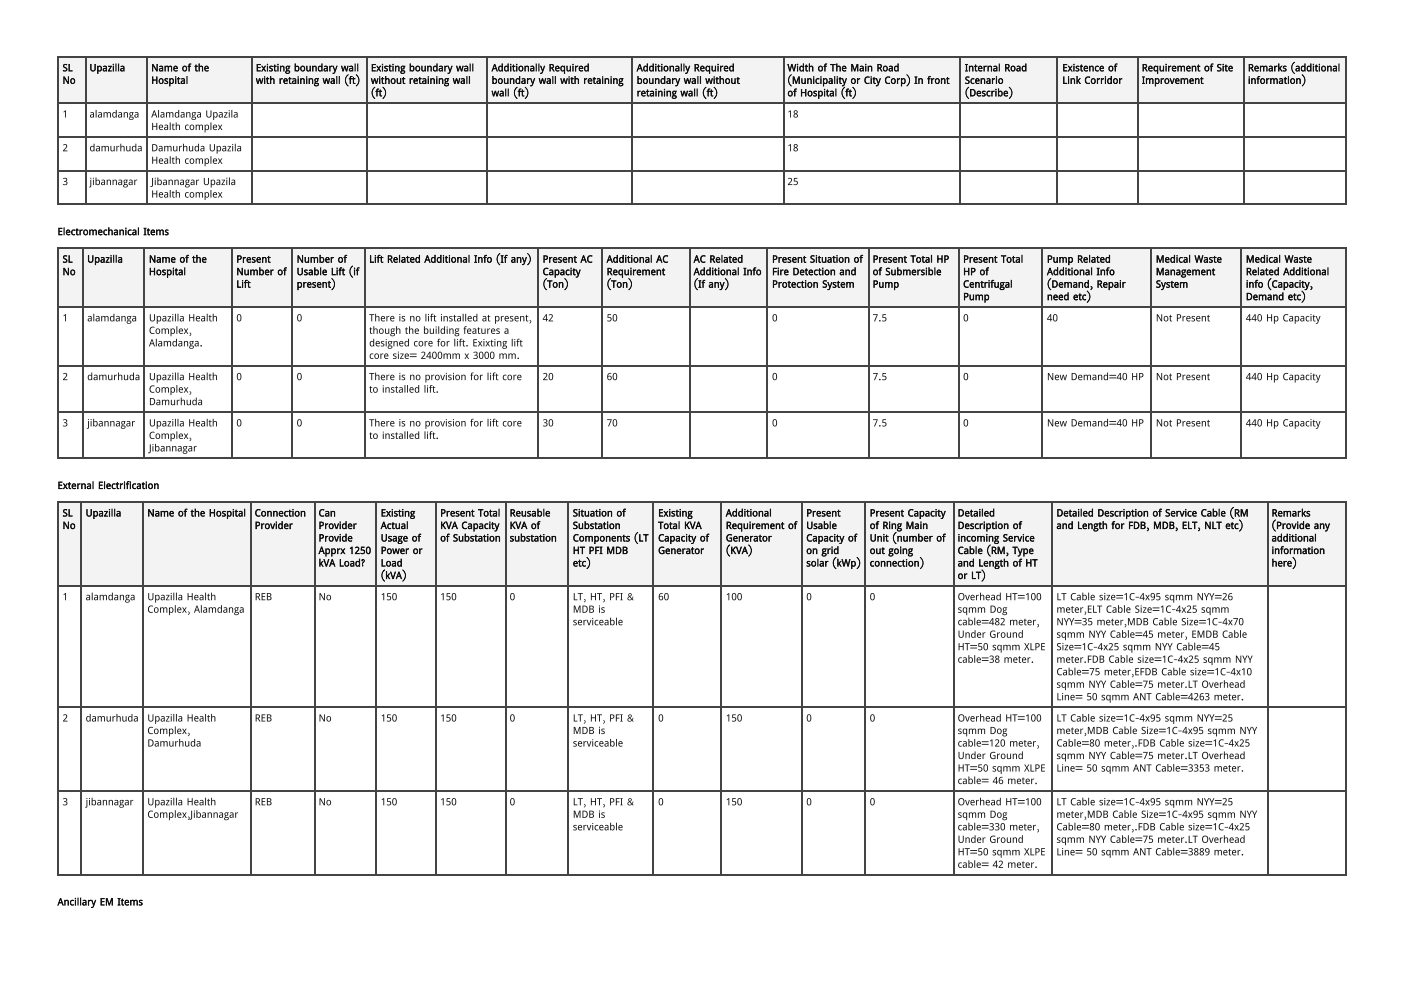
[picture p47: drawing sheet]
<svg xmlns="http://www.w3.org/2000/svg" width="297mm" height="210mm" viewBox="0 0 297 210" stroke-linecap="round" stroke-linejoin="round" font-family="sans-serif">
<defs><g id="words">
<g font-size="2.1" fill="#111">
<text x="13.2" y="15.1">SL</text>
<text x="13.2" y="17.7">No</text>
<text x="18.9" y="15.1">Upazilla</text>
<text x="32" y="15.1">Name of the</text>
<text x="32" y="17.7">Hospital</text>
<text x="54.1" y="15.1">Existing boundary wall</text>
<text x="54.1" y="17.7">with retaining wall (ft)</text>
<text x="78.5" y="15.1">Existing boundary wall</text>
<text x="78.5" y="17.7">without retaining wall</text>
<text x="104" y="15.1">Additionally Required</text>
<text x="104" y="17.7">boundary wall with retaining</text>
<text x="134.7" y="15.1">Additionally Required</text>
<text x="134.7" y="17.7">boundary wall without</text>
<text x="166.6" y="15.1">Width of The Main Road</text>
<text x="166.6" y="17.7">(Municipality or City Corp) In front</text>
<text x="204.1" y="15.1">Internal Road</text>
<text x="204.1" y="17.7">Scenario</text>
<text x="224.7" y="15.1">Existence of</text>
<text x="224.7" y="17.7">Link Corridor</text>
<text x="241.5" y="15.1">Requirement of Site</text>
<text x="241.5" y="17.7">Improvement</text>
<text x="264" y="15.1">Remarks (additional</text>
<text x="264" y="17.7">information)</text>
<text x="78.5" y="20.4">(ft)</text>
<text x="104" y="20.4">wall (ft)</text>
<text x="134.7" y="20.4">retaining wall (ft)</text>
<text x="166.6" y="20.4">of Hospital (ft)</text>
<text x="204.1" y="20.4">(Describe)</text>
<text x="13.2" y="24.9">1</text>
<text x="18.9" y="24.9">alamdanga</text>
<text x="32" y="24.9">Alamdanga Upazila</text>
<text x="32" y="27.5">Health complex</text>
<text x="166.6" y="24.9">18</text>
<text x="13.2" y="32">2</text>
<text x="18.9" y="32">damurhuda</text>
<text x="32" y="32">Damurhuda Upazila</text>
<text x="32" y="34.7">Health complex</text>
<text x="166.6" y="32">18</text>
<text x="13.2" y="39.2">3</text>
<text x="18.9" y="39.2">jibannagar</text>
<text x="32" y="39.2">Jibannagar Upazila</text>
<text x="32" y="41.8">Health complex</text>
<text x="166.6" y="39.2">25</text>
<text x="12.2" y="49.7">Electromechanical Items</text>
<text x="13.2" y="55.6">SL</text>
<text x="13.2" y="58.2">No</text>
<text x="18.4" y="55.6">Upazilla</text>
<text x="31.5" y="55.6">Name of the</text>
<text x="31.5" y="58.2">Hospital</text>
<text x="50" y="55.6">Present</text>
<text x="50" y="58.2">Number of</text>
<text x="62.8" y="55.6">Number of</text>
<text x="62.8" y="58.2">Usable Lift (if</text>
<text x="78.1" y="55.6">Lift Related Additional Info (If any)</text>
<text x="114.8" y="55.6">Present AC</text>
<text x="114.8" y="58.2">Capacity</text>
<text x="128.3" y="55.6">Additional AC</text>
<text x="128.3" y="58.2">Requirement</text>
<text x="146.7" y="55.6">AC Related</text>
<text x="146.7" y="58.2">Additional Info</text>
<text x="163.3" y="55.6">Present Situation of</text>
<text x="163.3" y="58.2">Fire Detection and</text>
<text x="184.6" y="55.6">Present Total HP</text>
<text x="184.6" y="58.2">of Submersible</text>
<text x="203.7" y="55.6">Present Total</text>
<text x="203.7" y="58.2">HP of</text>
<text x="221.5" y="55.6">Pump Related</text>
<text x="221.5" y="58.2">Additional Info</text>
<text x="244.5" y="55.6">Medical Waste</text>
<text x="244.5" y="58.2">Management</text>
<text x="263.6" y="55.6">Medical Waste</text>
<text x="263.6" y="58.2">Related Additional</text>
<text x="50" y="60.9">Lift</text>
<text x="62.8" y="60.9">present)</text>
<text x="114.8" y="60.9">(Ton)</text>
<text x="128.3" y="60.9">(Ton)</text>
<text x="146.7" y="60.9">(If any)</text>
<text x="163.3" y="60.9">Protection System</text>
<text x="184.6" y="60.9">Pump</text>
<text x="203.7" y="60.9">Centrifugal</text>
<text x="203.7" y="63.5">Pump</text>
<text x="221.5" y="60.9">(Demand, Repair</text>
<text x="221.5" y="63.5">need etc)</text>
<text x="244.5" y="60.9">System</text>
<text x="263.6" y="60.9">info (Capacity,</text>
<text x="263.6" y="63.5">Demand etc)</text>
<text x="13.2" y="68">1</text>
<text x="18.4" y="68">alamdanga</text>
<text x="31.5" y="68">Upazilla Health</text>
<text x="31.5" y="70.6">Complex,</text>
<text x="50" y="68">0</text>
<text x="62.8" y="68">0</text>
<text x="78.1" y="68">There is no lift installed at present,</text>
<text x="78.1" y="70.6">though the building features a</text>
<text x="114.8" y="68">42</text>
<text x="128.3" y="68">50</text>
<text x="163.3" y="68">0</text>
<text x="184.6" y="68">7.5</text>
<text x="203.7" y="68">0</text>
<text x="221.5" y="68">40</text>
<text x="244.5" y="68">Not Present</text>
<text x="263.6" y="68">440 Hp Capacity</text>
<text x="31.5" y="73.3">Alamdanga.</text>
<text x="78.1" y="73.3">designed core for lift. Exixting lift</text>
<text x="78.1" y="75.9">core size= 2400mm x 3000 mm.</text>
<text x="13.2" y="80.4">2</text>
<text x="18.4" y="80.4">damurhuda</text>
<text x="31.5" y="80.4">Upazilla Health</text>
<text x="31.5" y="83.1">Complex,</text>
<text x="50" y="80.4">0</text>
<text x="62.8" y="80.4">0</text>
<text x="78.1" y="80.4">There is no provision for lift core</text>
<text x="78.1" y="83.1">to installed lift.</text>
<text x="114.8" y="80.4">20</text>
<text x="128.3" y="80.4">60</text>
<text x="163.3" y="80.4">0</text>
<text x="184.6" y="80.4">7.5</text>
<text x="203.7" y="80.4">0</text>
<text x="221.5" y="80.4">New Demand=40 HP</text>
<text x="244.5" y="80.4">Not Present</text>
<text x="263.6" y="80.4">440 Hp Capacity</text>
<text x="31.5" y="85.7">Damurhuda</text>
<text x="13.2" y="90.2">3</text>
<text x="18.4" y="90.2">jibannagar</text>
<text x="31.5" y="90.2">Upazilla Health</text>
<text x="31.5" y="92.9">Complex,</text>
<text x="31.5" y="95.5">Jibannagar</text>
<text x="50" y="90.2">0</text>
<text x="62.8" y="90.2">0</text>
<text x="78.1" y="90.2">There is no provision for lift core</text>
<text x="78.1" y="92.9">to installed lift.</text>
<text x="114.8" y="90.2">30</text>
<text x="128.3" y="90.2">70</text>
<text x="163.3" y="90.2">0</text>
<text x="184.6" y="90.2">7.5</text>
<text x="203.7" y="90.2">0</text>
<text x="221.5" y="90.2">New Demand=40 HP</text>
<text x="244.5" y="90.2">Not Present</text>
<text x="263.6" y="90.2">440 Hp Capacity</text>
<text x="12.2" y="103.5">External Electrification</text>
<text x="13.2" y="109.3">SL</text>
<text x="13.2" y="111.9">No</text>
<text x="18.1" y="109.3">Upazilla</text>
<text x="31.2" y="109.3">Name of the Hospital</text>
<text x="53.9" y="109.3">Connection</text>
<text x="53.9" y="111.9">Provider</text>
<text x="67.4" y="109.3">Can</text>
<text x="67.4" y="111.9">Provider</text>
<text x="80.5" y="109.3">Existing</text>
<text x="80.5" y="111.9">Actual</text>
<text x="93.1" y="109.3">Present Total</text>
<text x="93.1" y="111.9">KVA Capacity</text>
<text x="107.8" y="109.3">Reusable</text>
<text x="107.8" y="111.9">KVA of</text>
<text x="121.2" y="109.3">Situation of</text>
<text x="121.2" y="111.9">Substation</text>
<text x="139.2" y="109.3">Existing</text>
<text x="139.2" y="111.9">Total KVA</text>
<text x="153.5" y="109.3">Additional</text>
<text x="153.5" y="111.9">Requirement of</text>
<text x="170.6" y="109.3">Present</text>
<text x="170.6" y="111.9">Usable</text>
<text x="184" y="109.3">Present Capacity</text>
<text x="184" y="111.9">of Ring Main</text>
<text x="202.6" y="109.3">Detailed</text>
<text x="202.6" y="111.9">Description of</text>
<text x="223.5" y="109.3">Detailed Description of Service Cable (RM</text>
<text x="223.5" y="111.9">and Length for FDB, MDB, ELT, NLT etc)</text>
<text x="269" y="109.3">Remarks</text>
<text x="269" y="111.9">(Provide any</text>
<text x="67.4" y="114.6">Provide</text>
<text x="67.4" y="117.2">Apprx 1250</text>
<text x="67.4" y="119.9">kVA Load?</text>
<text x="80.5" y="114.6">Usage of</text>
<text x="80.5" y="117.2">Power or</text>
<text x="80.5" y="119.9">Load</text>
<text x="93.1" y="114.6">of Substation</text>
<text x="107.8" y="114.6">substation</text>
<text x="121.2" y="114.6">Components (LT</text>
<text x="121.2" y="117.2">HT PFI MDB</text>
<text x="121.2" y="119.9">etc)</text>
<text x="139.2" y="114.6">Capacity of</text>
<text x="139.2" y="117.2">Generator</text>
<text x="153.5" y="114.6">Generator</text>
<text x="153.5" y="117.2">(KVA)</text>
<text x="170.6" y="114.6">Capacity of</text>
<text x="170.6" y="117.2">on grid</text>
<text x="170.6" y="119.9">solar (kWp)</text>
<text x="184" y="114.6">Unit (number of</text>
<text x="184" y="117.2">out going</text>
<text x="184" y="119.9">connection)</text>
<text x="202.6" y="114.6">incoming Service</text>
<text x="202.6" y="117.2">Cable (RM, Type</text>
<text x="202.6" y="119.9">and Length of HT</text>
<text x="269" y="114.6">additional</text>
<text x="269" y="117.2">information</text>
<text x="269" y="119.9">here)</text>
<text x="80.5" y="122.5">(kVA)</text>
<text x="202.6" y="122.5">or LT)</text>
<text x="13.2" y="127">1</text>
<text x="18.1" y="127">alamdanga</text>
<text x="31.2" y="127">Upazilla Health</text>
<text x="31.2" y="129.6">Complex, Alamdanga</text>
<text x="53.9" y="127">REB</text>
<text x="67.4" y="127">No</text>
<text x="80.5" y="127">150</text>
<text x="93.1" y="127">150</text>
<text x="107.8" y="127">0</text>
<text x="121.2" y="127">LT, HT, PFI &amp;</text>
<text x="121.2" y="129.6">MDB is</text>
<text x="139.2" y="127">60</text>
<text x="153.5" y="127">100</text>
<text x="170.6" y="127">0</text>
<text x="184" y="127">0</text>
<text x="202.6" y="127">Overhead HT=100</text>
<text x="202.6" y="129.6">sqmm Dog</text>
<text x="223.5" y="127">LT Cable size=1C-4x95 sqmm NYY=26</text>
<text x="223.5" y="129.6">meter,ELT Cable Size=1C-4x25 sqmm</text>
<text x="121.2" y="132.3">serviceable</text>
<text x="202.6" y="132.3">cable=482 meter,</text>
<text x="202.6" y="134.9">Under Ground</text>
<text x="202.6" y="137.6">HT=50 sqmm XLPE</text>
<text x="223.5" y="132.3">NYY=35 meter,MDB Cable Size=1C-4x70</text>
<text x="223.5" y="134.9">sqmm NYY Cable=45 meter, EMDB Cable</text>
<text x="223.5" y="137.6">Size=1C-4x25 sqmm NYY Cable=45</text>
<text x="202.6" y="140.2">cable=38 meter.</text>
<text x="223.5" y="140.2">meter.FDB Cable size=1C-4x25 sqmm NYY</text>
<text x="223.5" y="142.9">Cable=75 meter,EFDB Cable size=1C-4x10</text>
<text x="223.5" y="145.5">sqmm NYY Cable=75 meter.LT Overhead</text>
<text x="223.5" y="148.2">Line= 50 sqmm ANT Cable=4263 meter.</text>
<text x="13.2" y="152.7">2</text>
<text x="18.1" y="152.7">damurhuda</text>
<text x="31.2" y="152.7">Upazilla Health</text>
<text x="31.2" y="155.3">Complex,</text>
<text x="53.9" y="152.7">REB</text>
<text x="67.4" y="152.7">No</text>
<text x="80.5" y="152.7">150</text>
<text x="93.1" y="152.7">150</text>
<text x="107.8" y="152.7">0</text>
<text x="121.2" y="152.7">LT, HT, PFI &amp;</text>
<text x="121.2" y="155.3">MDB is</text>
<text x="139.2" y="152.7">0</text>
<text x="153.5" y="152.7">150</text>
<text x="170.6" y="152.7">0</text>
<text x="184" y="152.7">0</text>
<text x="202.6" y="152.7">Overhead HT=100</text>
<text x="202.6" y="155.3">sqmm Dog</text>
<text x="223.5" y="152.7">LT Cable size=1C-4x95 sqmm NYY=25</text>
<text x="223.5" y="155.3">meter,MDB Cable Size=1C-4x95 sqmm NYY</text>
<text x="31.2" y="158">Damurhuda</text>
<text x="121.2" y="158">serviceable</text>
<text x="202.6" y="158">cable=120 meter,</text>
<text x="202.6" y="160.6">Under Ground</text>
<text x="223.5" y="158">Cable=80 meter,.FDB Cable size=1C-4x25</text>
<text x="223.5" y="160.6">sqmm NYY Cable=75 meter.LT Overhead</text>
<text x="202.6" y="163.2">HT=50 sqmm XLPE</text>
<text x="202.6" y="165.9">cable= 46 meter.</text>
<text x="223.5" y="163.2">Line= 50 sqmm ANT Cable=3353 meter.</text>
<text x="13.2" y="170.4">3</text>
<text x="18.1" y="170.4">jibannagar</text>
<text x="31.2" y="170.4">Upazilla Health</text>
<text x="31.2" y="173">Complex,Jibannagar</text>
<text x="53.9" y="170.4">REB</text>
<text x="67.4" y="170.4">No</text>
<text x="80.5" y="170.4">150</text>
<text x="93.1" y="170.4">150</text>
<text x="107.8" y="170.4">0</text>
<text x="121.2" y="170.4">LT, HT, PFI &amp;</text>
<text x="121.2" y="173">MDB is</text>
<text x="139.2" y="170.4">0</text>
<text x="153.5" y="170.4">150</text>
<text x="170.6" y="170.4">0</text>
<text x="184" y="170.4">0</text>
<text x="202.6" y="170.4">Overhead HT=100</text>
<text x="202.6" y="173">sqmm Dog</text>
<text x="223.5" y="170.4">LT Cable size=1C-4x95 sqmm NYY=25</text>
<text x="223.5" y="173">meter,MDB Cable Size=1C-4x95 sqmm NYY</text>
<text x="121.2" y="175.7">serviceable</text>
<text x="202.6" y="175.7">cable=330 meter,</text>
<text x="202.6" y="178.3">Under Ground</text>
<text x="223.5" y="175.7">Cable=80 meter,.FDB Cable size=1C-4x25</text>
<text x="223.5" y="178.3">sqmm NYY Cable=75 meter.LT Overhead</text>
<text x="202.6" y="181">HT=50 sqmm XLPE</text>
<text x="202.6" y="183.6">cable= 42 meter.</text>
<text x="223.5" y="181">Line= 50 sqmm ANT Cable=3889 meter.</text>
<text x="12.2" y="191.6">Ancillary EM Items</text>
</g>
</g></defs>
<g fill="#eef4fb">
<path d="M12.4 12.2h5.6v9.8h-5.6z"/>
<path d="M18 12.2h13v9.8h-13z"/>
<path d="M31 12.2h22.2v9.8h-22.2z"/>
<path d="M53.2 12.2h24.3v9.8h-24.3z"/>
<path d="M77.5 12.2h25.7v9.8h-25.7z"/>
<path d="M103.2 12.2h30.7v9.8h-30.7z"/>
<path d="M133.9 12.2h31.7v9.8h-31.7z"/>
<path d="M165.6 12.2h37.6v9.8h-37.6z"/>
<path d="M203.2 12.2h20.6v9.8h-20.6z"/>
<path d="M223.8 12.2h16.7v9.8h-16.7z"/>
<path d="M240.5 12.2h22.5v9.8h-22.5z"/>
<path d="M263 12.2h22v9.8h-22z"/>
</g>
<g fill="none" stroke="#444" stroke-width=".26">
<path d="M12.2 12h272.8M12.3 11.9v31.5M18.1 11.9v31.5M31.1 11.9v31.5M53.3 11.9v31.5M77.7 11.9v31.5M103.1 11.9v31.5M133.7 11.9v31.5M165.8 11.9v31.5M203.1 11.9v31.5M223.7 11.9v31.5M240.6 11.9v31.5"/>
<path d="M263.1 11.9v31.5M284.8 11.9v31.5M12.2 21.8h272.8M12.2 29h272.8M12.2 36.1h272.8M12.2 43.3h272.8"/>
</g>
<g fill="#eef4fb">
<path d="M12.4 52.7h5.1v12.4h-5.1z"/>
<path d="M17.5 52.7h13.2v12.4h-13.2z"/>
<path d="M30.7 52.7h18.2v12.4h-18.2z"/>
<path d="M48.9 52.7h13v12.4h-13z"/>
<path d="M61.9 52.7h15.4v12.4h-15.4z"/>
<path d="M77.3 52.7h36.5v12.4h-36.5z"/>
<path d="M113.8 52.7h13.7v12.4h-13.7z"/>
<path d="M127.5 52.7h18.3v12.4h-18.3z"/>
<path d="M145.8 52.7h16.7v12.4h-16.7z"/>
<path d="M162.5 52.7h21.1v12.4h-21.1z"/>
<path d="M183.6 52.7h19.3v12.4h-19.3z"/>
<path d="M202.9 52.7h17.8v12.4h-17.8z"/>
<path d="M220.7 52.7h23v12.4h-23z"/>
<path d="M243.7 52.7h19v12.4h-19z"/>
<path d="M262.7 52.7h22.3v12.4h-22.3z"/>
</g>
<g fill="none" stroke="#444" stroke-width=".26">
<path d="M12.2 52.5h272.8M12.3 52.4v44.7M17.6 52.4v44.7M30.6 52.4v44.7M49.1 52.4v44.7M61.8 52.4v44.7M77.1 52.4v44.7M113.9 52.4v44.7M127.4 52.4v44.7M145.9 52.4v44.7M162.3 52.4v44.7M183.8 52.4v44.7"/>
<path d="M202.8 52.4v44.7M220.5 52.4v44.7M243.5 52.4v44.7M262.6 52.4v44.7M284.8 52.4v44.7M12.2 65h272.8M12.2 77.4h272.8M12.2 87.2h272.8M12.2 97h272.8"/>
</g>
<g fill="#eef4fb">
<path d="M12.4 106.4h4.8v17.7h-4.8z"/>
<path d="M17.2 106.4h13v17.7h-13z"/>
<path d="M30.2 106.4h22.7v17.7h-22.7z"/>
<path d="M52.9 106.4h13.5v17.7h-13.5z"/>
<path d="M66.4 106.4h13.2v17.7h-13.2z"/>
<path d="M79.6 106.4h12.5v17.7h-12.5z"/>
<path d="M92.1 106.4h14.8v17.7h-14.8z"/>
<path d="M106.9 106.4h13.2v17.7h-13.2z"/>
<path d="M120.1 106.4h18.3v17.7h-18.3z"/>
<path d="M138.4 106.4h14.3v17.7h-14.3z"/>
<path d="M152.7 106.4h16.9v17.7h-16.9z"/>
<path d="M169.6 106.4h13.5v17.7h-13.5z"/>
<path d="M183.1 106.4h18.5v17.7h-18.5z"/>
<path d="M201.6 106.4h20.9v17.7h-20.9z"/>
<path d="M222.5 106.4h45.5v17.7h-45.5z"/>
<path d="M268 106.4h17v17.7h-17z"/>
</g>
<g fill="none" stroke="#444" stroke-width=".26">
<path d="M12.2 106.2h272.8M12.3 106.1v79.1M17.1 106.1v79.1M30.3 106.1v79.1M53 106.1v79.1M66.5 106.1v79.1M79.5 106.1v79.1M92.2 106.1v79.1M107 106.1v79.1M120.3 106.1v79.1M138.2 106.1v79.1M152.5 106.1v79.1"/>
<path d="M169.7 106.1v79.1M183 106.1v79.1M201.7 106.1v79.1M222.6 106.1v79.1M268.2 106.1v79.1M284.8 106.1v79.1M12.2 124h272.8M12.2 149.6h272.8M12.2 167.3h272.8M12.2 185.1h272.8"/>
</g>
<use href="#words"/>
</svg>
